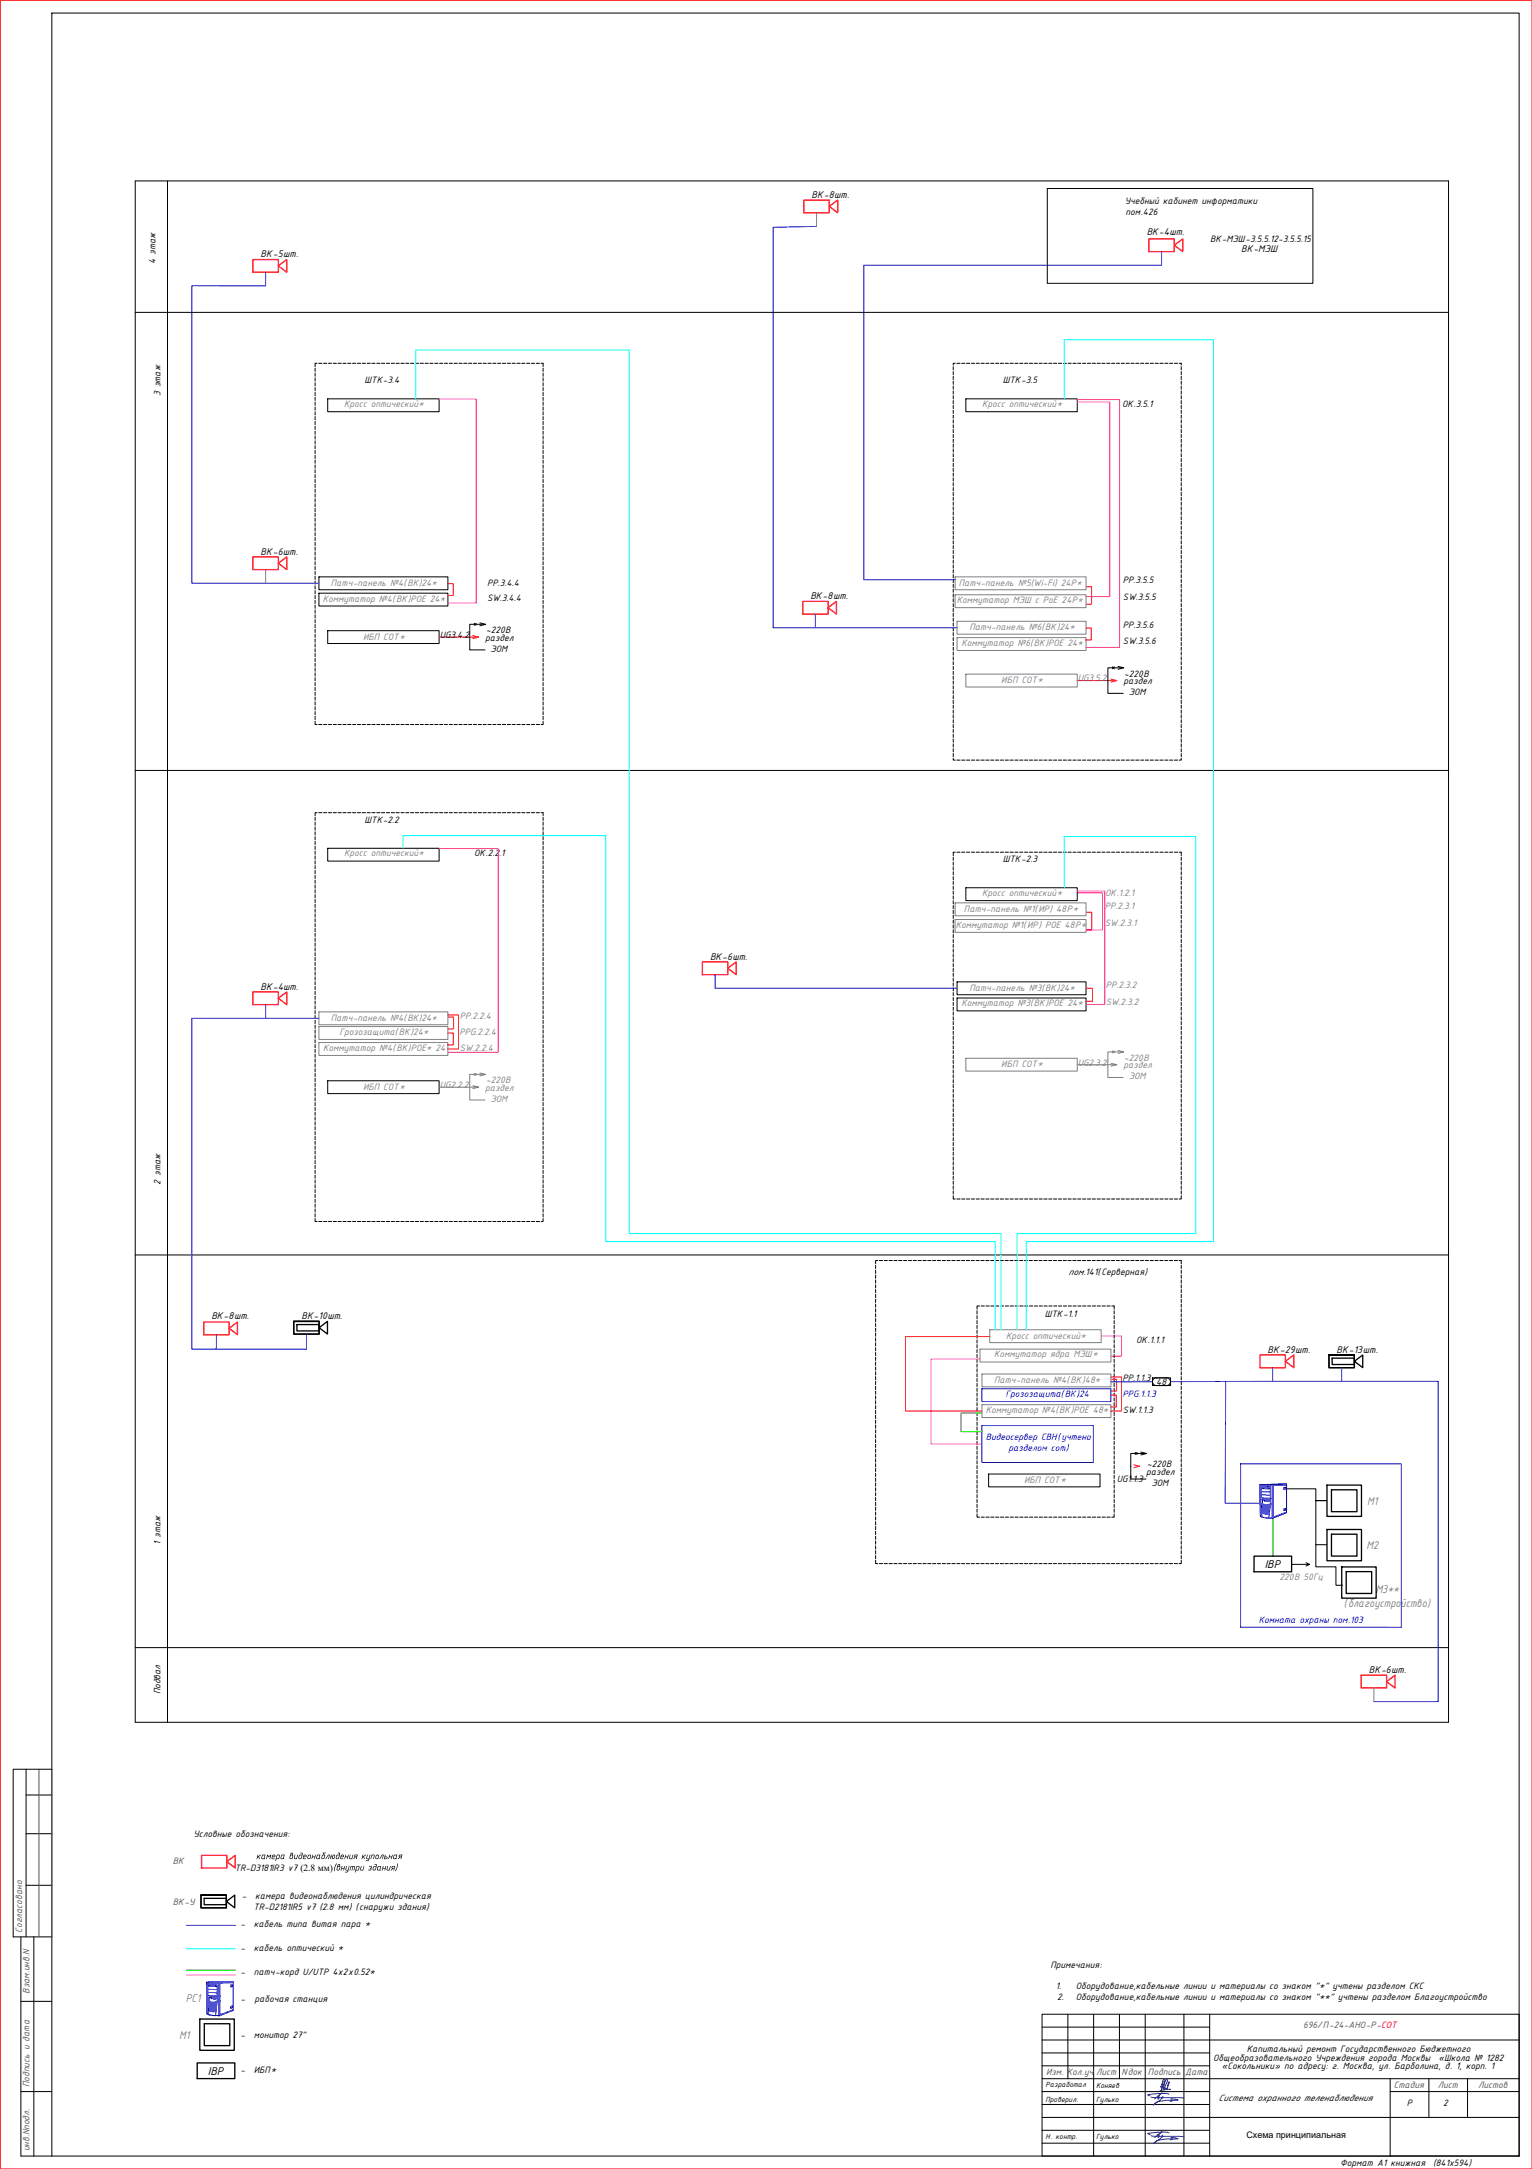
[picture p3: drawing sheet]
<svg xmlns="http://www.w3.org/2000/svg" width="594mm" height="841mm" viewBox="0 0 594 841" stroke-linecap="round" stroke-linejoin="round" font-family="sans-serif">
<defs><g id="words">
<g font-size="4.7" fill="#808080">
<text x="530.2" y="583.4">M1</text>
<text x="529.9" y="600.6">M2</text>
<text x="533.5" y="617.7">M3**</text>
<text x="521.2" y="623.1">(благоустройство)</text>
<text x="72" y="776.3">PC1</text>
<text x="69.5" y="790.5">M1</text>
</g>
<g font-size="4.7">
<text x="490.4" y="607.9">IBP</text>
<text x="80.6" y="804.5">IBP</text>
</g>
<g font-size="4.1">
<text x="314.7" y="76.7">ВК-8шт.</text>
<text x="444.7" y="91.3">ВК-4шт.</text>
<text x="101.1" y="99.8">ВК-5шт.</text>
<text x="481.3" y="97.7">ВК-МЭШ</text>
<text x="101.1" y="215.1">ВК-6шт.</text>
<text x="314.2" y="232.4">ВК-8шт.</text>
<text x="275.3" y="372.2">ВК-6шт.</text>
<text x="101.1" y="383.8">ВК-4шт.</text>
<text x="82" y="511.5">ВК-8шт.</text>
<text x="116.9" y="511.5">ВК-10шт.</text>
<text x="491.6" y="524.6">ВК-29шт.</text>
<text x="518.3" y="524.6">ВК-13шт.</text>
<text x="530.8" y="648.7">ВК-6шт.</text>
</g>
<g font-size="3.9">
<text x="436.2" y="79.2">Учебный кабинет информатики</text>
<text x="436.5" y="83.3">пом.426</text>
<text x="469.3" y="94">ВК-МЭШ-3.5.5.12-3.5.5.15</text>
<text x="60.3" y="102.5" transform="rotate(-90 60.3 102.5)">4 этаж</text>
<text x="141.4" y="148.4">ШТК-3.4</text>
<text x="388.9" y="148.4">ШТК-3.5</text>
<text x="62.3" y="153.6" transform="rotate(-90 62.3 153.6)">3 этаж</text>
<text x="435.2" y="157.8">ОК.3.5.1</text>
<text x="188.9" y="227.1">PP.3.4.4</text>
<text x="435.4" y="226.2">PP.3.5.5</text>
<text x="188.9" y="233.1">SW.3.4.4</text>
<text x="435.5" y="232.6">SW.3.5.5</text>
<text x="188.5" y="245.6">~220В</text>
<text x="435.4" y="243.4">PP.3.5.6</text>
<text x="170.5" y="247.4">UG3.4.2</text>
<text x="188.2" y="248.4">раздел</text>
<text x="435.5" y="249.9">SW.3.5.6</text>
<text x="190.3" y="252.7">ЭОМ</text>
<text x="435.9" y="262.4">~220В</text>
<text x="435.6" y="265.3">раздел</text>
<text x="437.7" y="269.5">ЭОМ</text>
<text x="141.4" y="318.9">ШТК-2.2</text>
<text x="183.9" y="332.1">ОК.2.2.1</text>
<text x="388.9" y="334.2">ШТК-2.3</text>
<text x="62.3" y="459.3" transform="rotate(-90 62.3 459.3)">2 этаж</text>
<text x="414.4" y="494.5">пом.141(Серверная)</text>
<text x="405.1" y="510.8">ШТК-1.1</text>
<text x="440.6" y="520.6">ОК.1.1.1</text>
<text x="435.3" y="535.3">PP.1.1.3</text>
<text x="448.3" y="537">48</text>
<text x="435.4" y="547.7">SW.1.1.3</text>
<text x="444.8" y="568.9">~220В</text>
<text x="433.1" y="574.8">UG1.1.3</text>
<text x="444.5" y="571.8">раздел</text>
<text x="446.6" y="576">ЭОМ</text>
<text x="62.3" y="599.1" transform="rotate(-90 62.3 599.1)">1 этаж</text>
<text x="62.3" y="657" transform="rotate(-90 62.3 657)">Подвал</text>
<text x="75" y="712.3">Условные обозначения:</text>
<text x="91.1" y="725.3">TR-D3181IR3 v7 (2.8 мм)</text>
<text x="99.2" y="720.9">камера видеонаблюдения купольная</text>
<text x="129.1" y="725.3">(внутри здания)</text>
<text x="93.8" y="736.4">-</text>
<text x="98.9" y="736.4">камера видеонаблюдения цилиндрическая</text>
<text x="98.3" y="740.8">TR-D2181IR5 v7 (2.8 мм) (снаружи здания)</text>
<text x="93.3" y="747.1">-</text>
<text x="98.5" y="747.1">кабель типа витая пара *</text>
<text x="93.2" y="756.4">-</text>
<text x="98.4" y="756.4">кабель оптический *</text>
<text x="93.3" y="765.7">-</text>
<text x="98.5" y="765.7">патч-корд U/UTP 4х2х0.52*</text>
<text x="407.4" y="763">Примечания:</text>
<text x="409.4" y="771.3">1.</text>
<text x="417.2" y="771.3">Оборудование,кабельные линии и материалы со знаком &quot;*&quot; учтены разделом СКС</text>
<text x="93.3" y="776.2">-</text>
<text x="98.7" y="776.2">рабочая станция</text>
<text x="409.9" y="775.5">2.</text>
<text x="417.2" y="775.5">Оборудование,кабельные линии и материалы со знаком &quot;**&quot; учтены разделом Благоустройство</text>
<text x="93.3" y="790.2">-</text>
<text x="98.5" y="790.2">монитор 27&quot;</text>
<text x="483.5" y="795.7">Капитальный ремонт Государственного Бюджетного</text>
<text x="93.3" y="803.7">-</text>
<text x="98.5" y="803.7">ИБП*</text>
<text x="470.4" y="799">Общеобразовательного Учреждения города Москвы</text>
<text x="473.8" y="802.4">«Сокольники» по адресу: г. Москва, ул. Барболина, д. 1, корп. 1</text>
<text x="557.8" y="799">«Школа № 1282</text>
<text x="472.5" y="814.6">Система охранного теленаблюдения</text>
<text x="545.5" y="816.5">Р</text>
<text x="559.7" y="816.5">2</text>
<text x="519.7" y="839.8">Формат А1 книжная</text>
<text x="555.7" y="839.8">(841х594)</text>
</g>
<g font-size="3.9" fill="#808080">
<text x="133.4" y="157.8">Кросс оптический*</text>
<text x="380.9" y="157.8">Кросс оптический*</text>
<text x="128.3" y="227.2">Патч-панель №4(ВК)24*</text>
<text x="371.8" y="227.3">Патч-панель №5(Wi-Fi) 24Р*</text>
<text x="125.2" y="233.2">Коммутатор №4(ВК)POE 24*</text>
<text x="371.1" y="233.9">Коммутатор МЭШ с PoE 24Р*</text>
<text x="376" y="244.4">Патч-панель №6(ВК)24*</text>
<text x="140.8" y="248">ИБП СОТ*</text>
<text x="372.8" y="250.5">Коммутатор №6(ВК)POE 24*</text>
<text x="388.3" y="264.9">ИБП СОТ*</text>
<text x="418" y="264.2">UG3.5.2</text>
<text x="133.4" y="332">Кросс оптический*</text>
<text x="380.9" y="347.4">Кросс оптический*</text>
<text x="428.6" y="347.4">ОК.1.2.1</text>
<text x="373.8" y="353.6">Патч-панель №1(ИР) 48Р*</text>
<text x="428.5" y="352.3">PP.2.3.1</text>
<text x="370.7" y="359.8">Коммутатор №1(ИР) POE 48Р*</text>
<text x="428.5" y="359.1">SW.2.3.1</text>
<text x="428.8" y="383">PP.2.3.2</text>
<text x="376" y="384.2">Патч-панель №3(ВК)24*</text>
<text x="428.8" y="389.7">SW.2.3.2</text>
<text x="128.3" y="395.8">Патч-панель №4(ВК)24*</text>
<text x="178.3" y="395">PP.2.2.4</text>
<text x="372.8" y="390.2">Коммутатор №3(ВК)POE 24*</text>
<text x="131.7" y="401.3">Грозозащита(ВК)24*</text>
<text x="178.2" y="401.3">PPG.2.2.4</text>
<text x="125.3" y="407.5">Коммутатор №4(ВК)POE* 24</text>
<text x="178.3" y="407.3">SW.2.2.4</text>
<text x="388.3" y="413.8">ИБП СОТ*</text>
<text x="418" y="413.2">UG2.3.2</text>
<text x="435.9" y="411.4">~220В</text>
<text x="435.6" y="414.2">раздел</text>
<text x="437.7" y="418.5">ЭОМ</text>
<text x="140.8" y="422.5">ИБП СОТ*</text>
<text x="170.5" y="421.9">UG2.2.2</text>
<text x="188.2" y="422.9">раздел</text>
<text x="188.5" y="420.1">~220В</text>
<text x="190.3" y="427.2">ЭОМ</text>
<text x="390.2" y="519.3">Кросс оптический*</text>
<text x="385.5" y="526.3">Коммутатор ядра МЭШ*</text>
<text x="385.5" y="536.3">Патч-панель №4(ВК)48*</text>
<text x="382.3" y="547.9">Коммутатор №4(ВК)POE 48*</text>
<text x="397.1" y="575">ИБП СОТ*</text>
<text x="496.2" y="612.5">220В 50Гц</text>
</g>
<g font-size="3.9" fill="#00f">
<text x="389.9" y="541.7">Грозозащита(ВК)24</text>
<text x="435.2" y="541.7">PPG.1.1.3</text>
<text x="382.3" y="558.4">Видеосервер СВН(учтено</text>
<text x="391" y="562.8">разделом сот)</text>
<text x="488.2" y="629.2">Комната охраны пом.103</text>
</g>
<g font-size="3.9" fill="#545454">
<text x="67" y="722.7">ВК</text>
<text x="67" y="738.6">ВК-У</text>
<text x="8.6" y="749.4" transform="rotate(-90 8.6 749.4)">Согласовано</text>
<text x="11.5" y="773.1" transform="rotate(-90 11.5 773.1)">Взам.инв.N</text>
<text x="505.4" y="786.4">696/П-24-АНО-Р-СОТ</text>
<text x="11.4" y="809.2" transform="rotate(-90 11.4 809.2)">Подпись и дата</text>
<text x="405.7" y="804.8">Изм. Кол.уч</text>
<text x="425" y="804.8">Лист</text>
<text x="434.9" y="804.8">Nдок</text>
<text x="445.2" y="804.8">Подпись</text>
<text x="459.6" y="804.6">Дата</text>
<text x="540.5" y="809.8">Стадия</text>
<text x="557.5" y="809.8">Лист</text>
<text x="573.2" y="809.8">Листов</text>
<text x="11.4" y="834.2" transform="rotate(-90 11.4 834.2)">инв.Nподл.</text>
</g>
<text font-size="3.5" x="483.3" y="829.1">Схема принципиальная</text>
<g font-size="3.1">
<text x="405.5" y="809.4">Разработал</text>
<text x="425.1" y="809.7">Коняев</text>
<text x="405.5" y="815.1">Проверил.</text>
<text x="425.1" y="815.2">Гулько</text>
<text x="405.5" y="829.3">Н. контр.</text>
<text x="425.1" y="829.5">Гулько</text>
</g>
</g></defs>
<path d="M170.3 154.8h14.4v79h-11M417.7 155.8h12.6v75.5h-9.2M417.7 154.9h16.5v96.1h-13.1M170.3 329h22.9v79h-19.5M417.7 346.2h9.8v14.5h-6.4M417.7 345.4h10.7v44.1h-7.3M427.1 518.1h7.8v7.8h-3.9M380 526.9h-18.9v33h19.7M72.3 765.9h19" fill="none" stroke="#f0f" stroke-width=".39"/>
<g fill="none" stroke="#000" stroke-width=".39">
<path d="M122.2 142.8v1.2M122.2 144.7v1.2M122.2 146.5v1.3M122.2 148.4v1.3M122.2 150.3v1.2M122.2 152.2v1.2M122.2 154v1.3M122.2 155.9v1.2M122.2 157.8v1.2M122.2 159.6v1.3M123 140.9h-.8v1.3M123.6 140.9h1.2"/>
<path d="M125.4 140.9h1.3M127.1 154.7h43.2v4.9h-43.2zM127.3 140.9h1.3M129.2 140.9h1.3M131.1 140.9h1.2M133 140.9h1.2M134.8 140.9h1.3M136.7 140.9h1.3M138.6 140.9h1.2M140.5 140.9h1.2M142.3 140.9h1.3M144.2 140.9h1.3"/>
<path d="M146.1 140.9h1.2M147.9 140.9h1.3M149.8 140.9h1.3M151.7 140.9h1.3M153.6 140.9h1.2M155.5 140.9h1.2M157.3 140.9h1.3M159.2 140.9h1.3M161.1 140.9h1.2M163 140.9h1.2M164.8 140.9h1.3M166.7 140.9h1.3"/>
<path d="M168.6 140.9h1.2M170.4 140.9h1.3M172.3 140.9h1.3M174.2 140.9h1.3M176.1 140.9h1.2M178 140.9h1.2M179.8 140.9h1.3M181.7 140.9h1.3M183.6 140.9h1.2M185.5 140.9h1.2M187.3 140.9h1.3M189.2 140.9h1.3"/>
<path d="M191.1 140.9h1.2M192.9 140.9h1.3M194.8 140.9h1.3M196.7 140.9h1.3M198.6 140.9h1.2M200.5 140.9h1.2M202.3 140.9h1.3M204.2 140.9h1.3M206.1 140.9h1.2M208 140.9h1.2M209.8 140.9h.8v1.3M210.6 142.8v1.2"/>
<path d="M210.6 144.7v1.2M210.6 146.5v1.3M210.6 148.4v1.3M210.6 150.3v1.2M210.6 152.2v1.2M210.6 154v1.3M210.6 155.9v1.2M210.6 157.8v1.2M210.6 159.6v1.3M369.6 142.2v1.2M369.6 144v1.3M369.6 145.9v1.3"/>
<path d="M369.6 147.8v1.2M369.6 149.7v1.2M369.6 151.6v1.2M369.6 153.4v1.3M369.6 155.3v1.3M369.6 157.2v1.2M369.6 159.1v1.2M370.4 140.9h-.8v.6M371 140.9h1.3M372.9 140.9h1.3M374.5 154.7h43.2v4.9h-43.2zM374.8 140.9h1.2"/>
<path d="M376.7 140.9h1.2M378.5 140.9h1.3M380.4 140.9h1.3M382.3 140.9h1.2M384.2 140.9h1.2M386.1 140.9h1.2M387.9 140.9h1.3M389.8 140.9h1.2M391.7 140.9h1.2M393.5 140.9h1.3M395.4 140.9h1.3M397.3 140.9h1.2"/>
<path d="M399.2 140.9h1.2M401 140.9h1.3M402.9 140.9h1.3M404.8 140.9h1.2M406.7 140.9h1.2M408.5 140.9h1.3M410.4 140.9h1.3M412.3 140.9h1.2M414.2 140.9h1.2M416 140.9h1.3M417.9 140.9h1.3M419.8 140.9h1.2"/>
<path d="M421.7 140.9h1.2M423.5 140.9h1.3M425.4 140.9h1.3M427.3 140.9h1.2M429.2 140.9h1.2M431 140.9h1.3M432.9 140.9h1.3M434.8 140.9h1.2M436.7 140.9h1.2M438.5 140.9h1.3M440.4 140.9h1.3M442.3 140.9h1.2"/>
<path d="M444.2 140.9h1.2M446 140.9h1.3M447.9 140.9h1.3M449.8 140.9h1.2M451.7 140.9h1.2M453.5 140.9h1.3M455.4 140.9h1.3M457.3 140.9h.8v.6M458.1 142.2v1.2M458.1 144v1.3M458.1 145.9v1.3M458.1 147.8v1.2"/>
<path d="M458.1 149.7v1.2M458.1 151.6v1.2M458.1 153.4v1.3M458.1 155.3v1.3M458.1 157.2v1.2M458.1 159.1v1.2M122.2 161.5v1.3M122.2 163.4v1.3M122.2 165.3v1.2M122.2 167.2v1.2M122.2 169v1.3M122.2 170.9v1.3"/>
<path d="M122.2 172.8v1.2M122.2 174.7v1.2M122.2 176.5v1.3M122.2 178.4v1.2M210.6 161.5v1.3M210.6 163.4v1.3M210.6 165.3v1.2M210.6 167.2v1.2M210.6 169v1.3M210.6 170.9v1.3M210.6 172.8v1.2M210.6 174.7v1.2"/>
<path d="M210.6 176.5v1.3M210.6 178.4v1.2M369.6 160.9v1.3M369.6 162.8v1.2M369.6 164.7v1.2M369.6 166.5v1.3M369.6 168.4v1.3M369.6 170.3v1.2M369.6 172.2v1.2M369.6 174v1.3M369.6 175.9v1.3M369.6 177.8v1.3"/>
<path d="M369.6 179.7v1.2M458.1 160.9v1.3M458.1 162.8v1.2M458.1 164.7v1.2M458.1 166.5v1.3M458.1 168.4v1.3M458.1 170.3v1.2M458.1 172.2v1.2M458.1 174v1.3M458.1 175.9v1.3M458.1 177.8v1.3M458.1 179.7v1.2"/>
<path d="M122.2 180.3v1.2M122.2 182.1v1.3M122.2 184v1.3M122.2 185.9v1.2M122.2 187.8v1.2M122.2 189.7v1.2M122.2 191.5v1.3M122.2 193.4v1.3M122.2 195.3v1.2M122.2 197.2v1.2M122.2 199v1.3M210.6 180.3v1.2"/>
<path d="M210.6 182.1v1.3M210.6 184v1.3M210.6 185.9v1.2M210.6 187.8v1.2M210.6 189.7v1.2M210.6 191.5v1.3M210.6 193.4v1.3M210.6 195.3v1.2M210.6 197.2v1.2M210.6 199v1.3M369.6 181.6v1.2M369.6 183.4v1.3"/>
<path d="M369.6 185.3v1.2M369.6 187.2v1.2M369.6 189v1.3M369.6 190.9v1.3M369.6 192.8v1.2M369.6 194.7v1.2M369.6 196.5v1.3M369.6 198.4v1.3M458.1 181.6v1.2M458.1 183.4v1.3M458.1 185.3v1.2M458.1 187.2v1.2"/>
<path d="M458.1 189v1.3M458.1 190.9v1.3M458.1 192.8v1.2M458.1 194.7v1.2M458.1 196.5v1.3M458.1 198.4v1.3M122.2 200.9v1.2M122.2 202.8v1.2M122.2 204.6v1.3M122.2 206.5v1.3M122.2 208.4v1.2M122.2 210.3v1.2"/>
<path d="M122.2 212.1v1.3M122.2 214v1.3M122.2 215.9v1.3M122.2 217.8v1.2M122.2 219.7v1.2M210.6 200.9v1.2M210.6 202.8v1.2M210.6 204.6v1.3M210.6 206.5v1.3M210.6 208.4v1.2M210.6 210.3v1.2M210.6 212.1v1.3"/>
<path d="M210.6 214v1.3M210.6 215.9v1.3M210.6 217.8v1.2M210.6 219.7v1.2M369.6 200.3v1.3M369.6 202.2v1.2M369.6 204.1v1.2M369.6 205.9v1.3M369.6 207.8v1.2M369.6 209.7v1.2M369.6 211.5v1.3M369.6 213.4v1.3"/>
<path d="M369.6 215.3v1.2M369.6 217.2v1.2M369.6 219v1.3M458.1 200.3v1.3M458.1 202.2v1.2M458.1 204.1v1.2M458.1 205.9v1.3M458.1 207.8v1.2M458.1 209.7v1.2M458.1 211.5v1.3M458.1 213.4v1.3M458.1 215.3v1.2"/>
<path d="M458.1 217.2v1.2M458.1 219v1.3M122.2 221.5v1.3M122.2 223.4v1.2M122.2 225.3v1.2M122.2 227.1v1.3M122.2 229v1.3M122.2 230.9v1.2M122.2 232.8v1.2M122.2 234.6v1.3M122.2 236.5v1.3M122.2 238.4v1.3"/>
<path d="M123.7 230h50v5h-50zM123.7 223.7h50v5h-50zM210.6 221.5v1.3M210.6 223.4v1.2M210.6 225.3v1.2M210.6 227.1v1.3M210.6 229v1.3M210.6 230.9v1.2M210.6 232.8v1.2M210.6 234.6v1.3M210.6 236.5v1.3M210.6 238.4v1.3"/>
<path d="M369.6 220.9v1.3M369.6 222.8v1.3M369.6 224.7v1.2M369.6 226.6v1.2M369.6 228.4v1.3M369.6 230.3v1.2M369.6 232.2v1.2M369.6 234v1.3M369.6 235.9v1.3M369.6 237.8v1.2M369.6 239.7v1.2M458.1 220.9v1.3"/>
<path d="M458.1 222.8v1.3M458.1 224.7v1.2M458.1 226.6v1.2M458.1 228.4v1.3M458.1 230.3v1.2M458.1 232.2v1.2M458.1 234v1.3M458.1 235.9v1.3M458.1 237.8v1.2M458.1 239.7v1.2M122.2 240.3v1.2M122.2 242.2v1.2"/>
<path d="M122.2 244v1.3M122.2 245.9v1.2M122.2 247.8v1.2M122.2 249.6v1.3M122.2 251.5v1.3M122.2 253.4v1.2M122.2 255.3v1.2M122.2 257.1v1.3M122.2 259v1.3M127.1 244.5h43.2v5h-43.2zM210.6 240.3v1.2M210.6 242.2v1.2"/>
<path d="M210.6 244v1.3M210.6 245.9v1.2M210.6 247.8v1.2M210.6 249.6v1.3M210.6 251.5v1.3M210.6 253.4v1.2M210.6 255.3v1.2M210.6 257.1v1.3M210.6 259v1.3M369.6 241.5v1.3M369.6 243.4v1.3M369.6 245.3v1.2"/>
<path d="M369.6 247.2v1.2M369.6 249.1v1.2M369.6 250.9v1.3M369.6 252.8v1.2M369.6 254.7v1.2M369.6 256.5v1.3M369.6 258.4v1.3M458.1 241.5v1.3M458.1 243.4v1.3M458.1 245.3v1.2M458.1 247.2v1.2M458.1 249.1v1.2"/>
<path d="M458.1 250.9v1.3M458.1 252.8v1.2M458.1 254.7v1.2M458.1 256.5v1.3M458.1 258.4v1.3M122.2 279.6v1.3h.8M122.2 260.9v1.3M122.2 262.8v1.2M122.2 264.7v1.2M122.2 266.5v1.3M122.2 268.4v1.2M122.2 270.3v1.2"/>
<path d="M122.2 272.1v1.3M122.2 274v1.3M122.2 275.9v1.2M122.2 277.8v1.2M210.6 279.6v1.3h-.8M210.6 260.9v1.3M210.6 262.8v1.2M210.6 264.7v1.2M210.6 266.5v1.3M210.6 268.4v1.2M210.6 270.3v1.2M210.6 272.1v1.3"/>
<path d="M210.6 274v1.3M210.6 275.9v1.2M210.6 277.8v1.2M369.6 260.3v1.2M369.6 262.2v1.2M369.6 264v1.3M369.6 265.9v1.3M369.6 267.8v1.2M369.6 269.7v1.2M369.6 271.5v1.3M369.6 273.4v1.3M369.6 275.3v1.2"/>
<path d="M369.6 277.2v1.2M369.6 279v1.3M458.1 260.3v1.2M458.1 262.2v1.2M458.1 264v1.3M458.1 265.9v1.3M458.1 267.8v1.2M458.1 269.7v1.2M458.1 271.5v1.3M458.1 273.4v1.3M458.1 275.3v1.2M458.1 277.2v1.2"/>
<path d="M458.1 279v1.3M123.6 280.9h1.2M125.4 280.9h1.3M127.3 280.9h1.3M129.2 280.9h1.3M131.1 280.9h1.2M133 280.9h1.2M134.8 280.9h1.3M136.7 280.9h1.3M138.6 280.9h1.2M140.5 280.9h1.2M142.3 280.9h1.3"/>
<path d="M144.2 280.9h1.3M146.1 280.9h1.2M147.9 280.9h1.3M149.8 280.9h1.3M151.7 280.9h1.3M153.6 280.9h1.2M155.5 280.9h1.2M157.3 280.9h1.3M159.2 280.9h1.3M161.1 280.9h1.2M163 280.9h1.2M164.8 280.9h1.3"/>
<path d="M166.7 280.9h1.3M168.6 280.9h1.2M170.4 280.9h1.3M172.3 280.9h1.3M174.2 280.9h1.3M176.1 280.9h1.2M178 280.9h1.2M179.8 280.9h1.3M181.7 280.9h1.3M183.6 280.9h1.2M185.5 280.9h1.2M187.3 280.9h1.3"/>
<path d="M189.2 280.9h1.3M191.1 280.9h1.2M192.9 280.9h1.3M194.8 280.9h1.3M196.7 280.9h1.3M198.6 280.9h1.2M200.5 280.9h1.2M202.3 280.9h1.3M204.2 280.9h1.3M206.1 280.9h1.2M208 280.9h1.2M369.6 294v.7h.8"/>
<path d="M369.6 280.9v1.3M369.6 282.8v1.2M369.6 284.7v1.2M369.6 286.5v1.3M369.6 288.4v1.3M369.6 290.3v1.2M369.6 292.2v1.2M371 294.7h1.3M372.9 294.7h1.3M374.8 294.7h1.2M376.7 294.7h1.2M378.5 294.7h1.3"/>
<path d="M380.4 294.7h1.3M382.3 294.7h1.2M384.2 294.7h1.2M386.1 294.7h1.2M387.9 294.7h1.3M389.8 294.7h1.2M391.7 294.7h1.2M393.5 294.7h1.3M395.4 294.7h1.3M397.3 294.7h1.2M399.2 294.7h1.2M401 294.7h1.3"/>
<path d="M402.9 294.7h1.3M404.8 294.7h1.2M406.7 294.7h1.2M408.5 294.7h1.3M410.4 294.7h1.3M412.3 294.7h1.2M414.2 294.7h1.2M416 294.7h1.3M417.9 294.7h1.3M419.8 294.7h1.2M421.7 294.7h1.2M423.5 294.7h1.3"/>
<path d="M425.4 294.7h1.3M427.3 294.7h1.2M429.2 294.7h1.2M431 294.7h1.3M432.9 294.7h1.3M434.8 294.7h1.2M436.7 294.7h1.2M438.5 294.7h1.3M440.4 294.7h1.3M442.3 294.7h1.2M444.2 294.7h1.2M446 294.7h1.3"/>
<path d="M447.9 294.7h1.3M449.8 294.7h1.2M451.7 294.7h1.2M453.5 294.7h1.3M455.4 294.7h1.3M458.1 294v.7h-.8M458.1 280.9v1.3M458.1 282.8v1.2M458.1 284.7v1.2M458.1 286.5v1.3M458.1 288.4v1.3M458.1 290.3v1.2"/>
<path d="M458.1 292.2v1.2M122.2 316.9v1.2M122.2 318.8v1.2M123 315.1h-.8v1.2M123.6 315.1h1.2M125.4 315.1h1.3M127.3 315.1h1.3M129.2 315.1h1.3M131.1 315.1h1.2M133 315.1h1.2M134.8 315.1h1.3M136.7 315.1h1.3"/>
<path d="M138.6 315.1h1.2M140.5 315.1h1.2M142.3 315.1h1.3M144.2 315.1h1.3M146.1 315.1h1.2M147.9 315.1h1.3M149.8 315.1h1.3M151.7 315.1h1.3M153.6 315.1h1.2M155.5 315.1h1.2M157.3 315.1h1.3M159.2 315.1h1.3"/>
<path d="M161.1 315.1h1.2M163 315.1h1.2M164.8 315.1h1.3M166.7 315.1h1.3M168.6 315.1h1.2M170.4 315.1h1.3M172.3 315.1h1.3M174.2 315.1h1.3M176.1 315.1h1.2M178 315.1h1.2M179.8 315.1h1.3M181.7 315.1h1.3"/>
<path d="M183.6 315.1h1.2M185.5 315.1h1.2M187.3 315.1h1.3M189.2 315.1h1.3M191.1 315.1h1.2M192.9 315.1h1.3M194.8 315.1h1.3M196.7 315.1h1.3M198.6 315.1h1.2M200.5 315.1h1.2M202.3 315.1h1.3M204.2 315.1h1.3"/>
<path d="M206.1 315.1h1.2M208 315.1h1.2M209.8 315.1h.8v1.2M210.6 316.9v1.2M210.6 318.8v1.2M122.2 320.6v1.3M122.2 322.5v1.3M122.2 324.4v1.2M122.2 326.2v1.3M122.2 328.1v1.3M122.2 330v1.3M122.2 331.9v1.2"/>
<path d="M122.2 333.8v1.2M122.2 335.6v1.3M122.2 337.5v1.3M122.2 339.4v1.2M127.1 328.9h43.2v5h-43.2zM210.6 320.6v1.3M210.6 322.5v1.3M210.6 324.4v1.2M210.6 326.2v1.3M210.6 328.1v1.3M210.6 330v1.3M210.6 331.9v1.2"/>
<path d="M210.6 333.8v1.2M210.6 335.6v1.3M210.6 337.5v1.3M210.6 339.4v1.2M369.6 332.4v1.2M369.6 334.2v1.3M369.6 336.1v1.3M369.6 338v1.2M369.6 339.9v1.2M370.4 330.4h-.8v1.4M371 330.4h1.3M372.9 330.4h1.3"/>
<path d="M374.8 330.4h1.2M376.7 330.4h1.2M378.5 330.4h1.3M380.4 330.4h1.3M382.3 330.4h1.2M384.2 330.4h1.2M386.1 330.4h1.2M387.9 330.4h1.3M389.8 330.4h1.2M391.7 330.4h1.2M393.5 330.4h1.3M395.4 330.4h1.3"/>
<path d="M397.3 330.4h1.2M399.2 330.4h1.2M401 330.4h1.3M402.9 330.4h1.3M404.8 330.4h1.2M406.7 330.4h1.2M408.5 330.4h1.3M410.4 330.4h1.3M412.3 330.4h1.2M414.2 330.4h1.2M416 330.4h1.3M417.9 330.4h1.3"/>
<path d="M419.8 330.4h1.2M421.7 330.4h1.2M423.5 330.4h1.3M425.4 330.4h1.3M427.3 330.4h1.2M429.2 330.4h1.2M431 330.4h1.3M432.9 330.4h1.3M434.8 330.4h1.2M436.7 330.4h1.2M438.5 330.4h1.3M440.4 330.4h1.3"/>
<path d="M442.3 330.4h1.2M444.2 330.4h1.2M446 330.4h1.3M447.9 330.4h1.3M449.8 330.4h1.2M451.7 330.4h1.2M453.5 330.4h1.3M455.4 330.4h1.3M457.3 330.4h.8v1.4M458.1 332.4v1.2M458.1 334.2v1.3M458.1 336.1v1.3"/>
<path d="M458.1 338v1.2M458.1 339.9v1.2M122.2 341.3v1.2M122.2 343.1v1.3M122.2 345v1.3M122.2 346.9v1.2M122.2 348.7v1.3M122.2 350.6v1.3M122.2 352.5v1.2M122.2 354.4v1.2M122.2 356.3v1.2M122.2 358.1v1.3"/>
<path d="M210.6 341.3v1.2M210.6 343.1v1.3M210.6 345v1.3M210.6 346.9v1.2M210.6 348.7v1.3M210.6 350.6v1.3M210.6 352.5v1.2M210.6 354.4v1.2M210.6 356.3v1.2M210.6 358.1v1.3M369.6 341.7v1.3M369.6 343.6v1.3"/>
<path d="M369.6 345.5v1.2M369.6 347.4v1.2M369.6 349.2v1.3M369.6 351.1v1.3M369.6 353v1.3M369.6 354.9v1.2M369.6 356.8v1.2M369.6 358.6v1.3M374.5 344.2h43.2v5h-43.2zM458.1 341.7v1.3M458.1 343.6v1.3M458.1 345.5v1.2"/>
<path d="M458.1 347.4v1.2M458.1 349.2v1.3M458.1 351.1v1.3M458.1 353v1.3M458.1 354.9v1.2M458.1 356.8v1.2M458.1 358.6v1.3M122.2 360v1.3M122.2 361.9v1.2M122.2 363.8v1.2M122.2 365.6v1.3M122.2 367.5v1.3"/>
<path d="M122.2 369.4v1.2M122.2 371.2v1.3M122.2 373.1v1.3M122.2 375v1.2M122.2 376.9v1.2M122.2 378.8v1.2M210.6 360v1.3M210.6 361.9v1.2M210.6 363.8v1.2M210.6 365.6v1.3M210.6 367.5v1.3M210.6 369.4v1.2"/>
<path d="M210.6 371.2v1.3M210.6 373.1v1.3M210.6 375v1.2M210.6 376.9v1.2M210.6 378.8v1.2M369.6 360.5v1.2M369.6 362.4v1.2M369.6 364.2v1.3M369.6 366.1v1.3M369.6 368v1.2M369.6 369.9v1.2M369.6 371.7v1.3"/>
<path d="M369.6 373.6v1.3M369.6 375.5v1.3M369.6 377.4v1.2M369.6 379.3v1.2M458.1 360.5v1.2M458.1 362.4v1.2M458.1 364.2v1.3M458.1 366.1v1.3M458.1 368v1.2M458.1 369.9v1.2M458.1 371.7v1.3M458.1 373.6v1.3"/>
<path d="M458.1 375.5v1.3M458.1 377.4v1.2M458.1 379.3v1.2M122.2 380.6v1.3M122.2 382.5v1.3M122.2 384.4v1.2M122.2 386.3v1.2M122.2 388.1v1.3M122.2 390v1.3M122.2 391.9v1.2M122.2 393.7v1.3M122.2 395.6v1.3"/>
<path d="M122.2 397.5v1.2M122.2 399.4v1.2M210.6 380.6v1.3M210.6 382.5v1.3M210.6 384.4v1.2M210.6 386.3v1.2M210.6 388.1v1.3M210.6 390v1.3M210.6 391.9v1.2M210.6 393.7v1.3M210.6 395.6v1.3M210.6 397.5v1.2"/>
<path d="M210.6 399.4v1.2M369.6 381.1v1.3M369.6 383v1.2M369.6 384.9v1.2M369.6 386.7v1.3M369.6 388.6v1.3M369.6 390.5v1.2M369.6 392.4v1.2M369.6 394.2v1.3M369.6 396.1v1.3M369.6 398v1.2M369.6 399.9v1.2"/>
<path d="M371.1 380.7h50v5h-50zM371.1 387h50v5h-50zM458.1 381.1v1.3M458.1 383v1.2M458.1 384.9v1.2M458.1 386.7v1.3M458.1 388.6v1.3M458.1 390.5v1.2M458.1 392.4v1.2M458.1 394.2v1.3M458.1 396.1v1.3M458.1 398v1.2"/>
<path d="M458.1 399.9v1.2M122.2 401.2v1.3M122.2 403.1v1.3M122.2 405v1.3M122.2 406.9v1.2M122.2 408.8v1.2M122.2 410.6v1.3M122.2 412.5v1.3M122.2 414.4v1.2M122.2 416.2v1.3M122.2 418.1v1.3M122.2 420v1.2"/>
<path d="M127.1 419.1h43.2v4.9h-43.2zM210.6 401.2v1.3M210.6 403.1v1.3M210.6 405v1.3M210.6 406.9v1.2M210.6 408.8v1.2M210.6 410.6v1.3M210.6 412.5v1.3M210.6 414.4v1.2M210.6 416.2v1.3M210.6 418.1v1.3M210.6 420v1.2"/>
<path d="M369.6 401.8v1.2M369.6 403.6v1.3M369.6 405.5v1.2M369.6 407.4v1.2M369.6 409.2v1.3M369.6 411.1v1.3M369.6 413v1.2M369.6 414.9v1.2M369.6 416.7v1.3M369.6 418.6v1.3M458.1 401.8v1.2M458.1 403.6v1.3"/>
<path d="M458.1 405.5v1.2M458.1 407.4v1.2M458.1 409.2v1.3M458.1 411.1v1.3M458.1 413v1.2M458.1 414.9v1.2M458.1 416.7v1.3M458.1 418.6v1.3M122.2 421.9v1.2M122.2 423.7v1.3M122.2 425.6v1.3M122.2 427.5v1.3"/>
<path d="M122.2 429.4v1.2M122.2 431.3v1.2M122.2 433.1v1.3M122.2 435v1.3M122.2 436.9v1.2M122.2 438.7v1.3M210.6 421.9v1.2M210.6 423.7v1.3M210.6 425.6v1.3M210.6 427.5v1.3M210.6 429.4v1.2M210.6 431.3v1.2"/>
<path d="M210.6 433.1v1.3M210.6 435v1.3M210.6 436.9v1.2M210.6 438.7v1.3M369.6 420.5v1.2M369.6 422.4v1.2M369.6 424.2v1.3M369.6 426.1v1.3M369.6 428v1.2M369.6 429.9v1.2M369.6 431.7v1.3M369.6 433.6v1.3"/>
<path d="M369.6 435.5v1.2M369.6 437.4v1.2M369.6 439.2v1.3M458.1 420.5v1.2M458.1 422.4v1.2M458.1 424.2v1.3M458.1 426.1v1.3M458.1 428v1.2M458.1 429.9v1.2M458.1 431.7v1.3M458.1 433.6v1.3M458.1 435.5v1.2"/>
<path d="M458.1 437.4v1.2M458.1 439.2v1.3M122.2 440.6v1.3M122.2 442.5v1.2M122.2 444.4v1.2M122.2 446.2v1.3M122.2 448.1v1.3M122.2 450v1.3M122.2 451.9v1.2M122.2 453.8v1.2M122.2 455.6v1.3M122.2 457.5v1.3"/>
<path d="M122.2 459.4v1.2M210.6 440.6v1.3M210.6 442.5v1.2M210.6 444.4v1.2M210.6 446.2v1.3M210.6 448.1v1.3M210.6 450v1.3M210.6 451.9v1.2M210.6 453.8v1.2M210.6 455.6v1.3M210.6 457.5v1.3M210.6 459.4v1.2"/>
<path d="M369.6 441.1v1.3M369.6 443v1.2M369.6 444.9v1.2M369.6 446.7v1.3M369.6 448.6v1.3M369.6 450.5v1.2M369.6 452.4v1.2M369.6 454.2v1.3M369.6 456.1v1.3M369.6 458v1.2M369.6 459.9v1.2M458.1 441.1v1.3"/>
<path d="M458.1 443v1.2M458.1 444.9v1.2M458.1 446.7v1.3M458.1 448.6v1.3M458.1 450.5v1.2M458.1 452.4v1.2M458.1 454.2v1.3M458.1 456.1v1.3M458.1 458v1.2M458.1 459.9v1.2M122.2 472.5v1.1h.8M122.2 461.2v1.3"/>
<path d="M122.2 463.1v1.3M122.2 465v1.2M122.2 466.9v1.2M122.2 468.7v1.3M122.2 470.6v1.3M123.6 473.6h1.2M125.4 473.6h1.3M127.3 473.6h1.3M129.2 473.6h1.3M131.1 473.6h1.2M133 473.6h1.2M134.8 473.6h1.3"/>
<path d="M136.7 473.6h1.3M138.6 473.6h1.2M140.5 473.6h1.2M142.3 473.6h1.3M144.2 473.6h1.3M146.1 473.6h1.2M147.9 473.6h1.3M149.8 473.6h1.3M151.7 473.6h1.3M153.6 473.6h1.2M155.5 473.6h1.2M157.3 473.6h1.3"/>
<path d="M159.2 473.6h1.3M161.1 473.6h1.2M163 473.6h1.2M164.8 473.6h1.3M166.7 473.6h1.3M168.6 473.6h1.2M170.4 473.6h1.3M172.3 473.6h1.3M174.2 473.6h1.3M176.1 473.6h1.2M178 473.6h1.2M179.8 473.6h1.3"/>
<path d="M181.7 473.6h1.3M183.6 473.6h1.2M185.5 473.6h1.2M187.3 473.6h1.3M189.2 473.6h1.3M191.1 473.6h1.2M192.9 473.6h1.3M194.8 473.6h1.3M196.7 473.6h1.3M198.6 473.6h1.2M200.5 473.6h1.2M202.3 473.6h1.3"/>
<path d="M204.2 473.6h1.3M206.1 473.6h1.2M208 473.6h1.2M210.6 472.5v1.1h-.8M210.6 461.2v1.3M210.6 463.1v1.3M210.6 465v1.2M210.6 466.9v1.2M210.6 468.7v1.3M210.6 470.6v1.3M369.6 463.6v1.3h.8M369.6 461.7v1.3"/>
<path d="M371 464.9h1.3M372.9 464.9h1.3M374.8 464.9h1.2M376.7 464.9h1.2M378.5 464.9h1.3M380.4 464.9h1.3M382.3 464.9h1.2M384.2 464.9h1.2M386.1 464.9h1.2M387.9 464.9h1.3M389.8 464.9h1.2M391.7 464.9h1.2"/>
<path d="M393.5 464.9h1.3M395.4 464.9h1.3M397.3 464.9h1.2M399.2 464.9h1.2M401 464.9h1.3M402.9 464.9h1.3M404.8 464.9h1.2M406.7 464.9h1.2M408.5 464.9h1.3M410.4 464.9h1.3M412.3 464.9h1.2M414.2 464.9h1.2"/>
<path d="M416 464.9h1.3M417.9 464.9h1.3M419.8 464.9h1.2M421.7 464.9h1.2M423.5 464.9h1.3M425.4 464.9h1.3M427.3 464.9h1.2M429.2 464.9h1.2M431 464.9h1.3M432.9 464.9h1.3M434.8 464.9h1.2M436.7 464.9h1.2"/>
<path d="M438.5 464.9h1.3M440.4 464.9h1.3M442.3 464.9h1.2M444.2 464.9h1.2M446 464.9h1.3M447.9 464.9h1.3M449.8 464.9h1.2M451.7 464.9h1.2M453.5 464.9h1.3M455.4 464.9h1.3M458.1 463.6v1.3h-.8M458.1 461.7v1.3"/>
<path d="M339.5 490.7v1.2M339.5 492.5v1.3M339.5 494.4v1.2M339.5 496.3v1.2M339.5 498.1v1.3M340.4 488.8h-.9v1.2M341 488.8h1.2M342.9 488.8h1.2M344.8 488.8h1.2M346.6 488.8h1.3M348.5 488.8h1.3M350.4 488.8h1.2"/>
<path d="M352.2 488.8h1.3M354.1 488.8h1.3M356 488.8h1.2M357.9 488.8h1.2M359.7 488.8h1.3M361.6 488.8h1.3M363.5 488.8h1.2M365.4 488.8h1.2M367.3 488.8h1.2M369.1 488.8h1.3M371 488.8h1.3M372.9 488.8h1.2"/>
<path d="M374.7 488.8h1.3M376.6 488.8h1.3M378.5 488.8h1.2M380.4 488.8h1.2M382.2 488.8h1.3M384.1 488.8h1.3M386 488.8h1.2M387.9 488.8h1.2M389.7 488.8h1.3M391.6 488.8h1.3M393.5 488.8h1.3M395.4 488.8h1.2"/>
<path d="M397.2 488.8h1.3M399.1 488.8h1.3M401 488.8h1.2M402.9 488.8h1.2M404.7 488.8h1.3M406.6 488.8h1.3M408.5 488.8h1.2M410.4 488.8h1.2M412.2 488.8h1.3M414.1 488.8h1.3M416 488.8h1.3M417.9 488.8h1.2"/>
<path d="M419.7 488.8h1.3M421.6 488.8h1.3M423.5 488.8h1.2M425.4 488.8h1.2M427.2 488.8h1.3M429.1 488.8h1.3M431 488.8h1.2M432.9 488.8h1.2M434.7 488.8h1.3M436.6 488.8h1.3M438.5 488.8h1.3M440.4 488.8h1.2"/>
<path d="M442.2 488.8h1.3M444.1 488.8h1.3M446 488.8h1.2M447.9 488.8h1.2M449.7 488.8h1.3M451.6 488.8h1.3M453.5 488.8h1.2M455.4 488.8h1.2M457.2 488.8h.9v1.2M458.1 490.7v1.2M458.1 492.5v1.3M458.1 494.4v1.2"/>
<path d="M458.1 496.3v1.2M458.1 498.1v1.3M339.5 500v1.3M339.5 501.9v1.3M339.5 503.8v1.2M339.5 505.7v1.2M339.5 507.5v1.3M339.5 509.4v1.3M339.5 511.3v1.2M339.5 513.2v1.2M339.5 515v1.3M339.5 516.9v1.2"/>
<path d="M339.5 518.8v1.2M378.9 508.3v1.2M378.9 510.1v1.3M378.9 512v1.3M378.9 513.9v1.2M378.9 515.8v1.2M378.9 517.6v1.3M378.9 519.5v1.3M379.8 506.4h-.9v1.2M380.5 506.4h1.2M382.3 506.4h1.3M384.2 506.4h1.3"/>
<path d="M386.1 506.4h1.2M388 506.4h1.2M389.8 506.4h1.3M391.7 506.4h1.3M393.6 506.4h1.2M395.5 506.4h1.2M397.3 506.4h1.3M399.2 506.4h1.3M401.1 506.4h1.3M403 506.4h1.2M404.8 506.4h1.3M406.7 506.4h1.3"/>
<path d="M408.6 506.4h1.2M410.5 506.4h1.2M412.3 506.4h1.3M414.2 506.4h1.3M416.1 506.4h1.2M418 506.4h1.2M419.8 506.4h1.3M421.7 506.4h1.3M423.6 506.4h1.3M425.5 506.4h1.2M427.3 506.4h1.3M429.2 506.4h1.3"/>
<path d="M431.1 506.4h.9v1.2M432 508.3v1.2M432 510.1v1.3M432 512v1.3M432 513.9v1.2M432 515.8v1.2M432 517.6v1.3M432 519.5v1.3M458.1 500v1.3M458.1 501.9v1.3M458.1 503.8v1.2M458.1 505.7v1.2"/>
<path d="M458.1 507.5v1.3M458.1 509.4v1.3M458.1 511.3v1.2M458.1 513.2v1.2M458.1 515v1.3M458.1 516.9v1.2M458.1 518.8v1.2M339.5 520.6v1.3M339.5 522.5v1.3M339.5 524.4v1.3M339.5 526.3v1.2M339.5 528.2v1.2"/>
<path d="M339.5 530v1.3M339.5 531.9v1.3M339.5 533.8v1.2M339.5 535.7v1.2M339.5 537.5v1.3M339.5 539.4v1.2M378.9 521.4v1.2M378.9 523.3v1.2M378.9 525.2v1.2M378.9 527v1.3M378.9 528.9v1.2M378.9 530.8v1.2"/>
<path d="M378.9 532.6v1.3M378.9 534.5v1.3M378.9 536.4v1.2M378.9 538.3v1.2M432 521.4v1.2M432 523.3v1.2M432 525.2v1.2M432 527v1.3M432 528.9v1.2M432 530.8v1.2M432 532.6v1.3M432 534.5v1.3"/>
<path d="M432 536.4v1.2M432 538.3v1.2M458.1 520.6v1.3M458.1 522.5v1.3M458.1 524.4v1.3M458.1 526.3v1.2M458.1 528.2v1.2M458.1 530v1.3M458.1 531.9v1.3M458.1 533.8v1.2M458.1 535.7v1.2M458.1 537.5v1.3"/>
<path d="M458.1 539.4v1.2M339.5 541.3v1.2M339.5 543.1v1.3M339.5 545v1.3M339.5 546.9v1.3M339.5 548.8v1.2M339.5 550.7v1.2M339.5 552.5v1.3M339.5 554.4v1.3M339.5 556.3v1.2M339.5 558.2v1.2M378.9 540.1v1.3"/>
<path d="M378.9 542v1.3M378.9 543.9v1.2M378.9 545.8v1.2M378.9 547.6v1.3M378.9 549.5v1.3M378.9 551.4v1.2M378.9 553.3v1.2M378.9 555.1v1.3M378.9 557v1.3M378.9 558.9v1.2M432 540.1v1.3M432 542v1.3"/>
<path d="M432 543.9v1.2M432 545.8v1.2M432 547.6v1.3M432 549.5v1.3M432 551.4v1.2M432 553.3v1.2M432 555.1v1.3M432 557v1.3M432 558.9v1.2M458.1 541.3v1.2M458.1 543.1v1.3M458.1 545v1.3"/>
<path d="M458.1 546.9v1.3M458.1 548.8v1.2M458.1 550.7v1.2M458.1 552.5v1.3M458.1 554.4v1.3M458.1 556.3v1.2M458.1 558.2v1.2M339.5 560v1.3M339.5 561.9v1.2M339.5 563.8v1.2M339.5 565.6v1.3M339.5 567.5v1.3"/>
<path d="M339.5 569.4v1.2M339.5 571.3v1.2M339.5 573.2v1.2M339.5 575v1.3M339.5 576.9v1.3M339.5 578.8v1.2M378.9 560.8v1.2M378.9 562.6v1.3M378.9 564.5v1.3M378.9 566.4v1.2M378.9 568.3v1.2M378.9 570.1v1.3"/>
<path d="M378.9 572v1.3M378.9 573.9v1.2M378.9 575.8v1.2M378.9 577.6v1.3M378.9 579.5v1.3M383.4 571.5h43.2v5h-43.2zM432 560.8v1.2M432 562.6v1.3M432 564.5v1.3M432 566.4v1.2M432 568.3v1.2M432 570.1v1.3"/>
<path d="M432 572v1.3M432 573.9v1.2M432 575.8v1.2M432 577.6v1.3M432 579.5v1.3M458.1 560v1.3M458.1 561.9v1.2M458.1 563.8v1.2M458.1 565.6v1.3M458.1 567.5v1.3M458.1 569.4v1.2M458.1 571.3v1.2"/>
<path d="M458.1 573.2v1.2M458.1 575v1.3M458.1 576.9v1.3M458.1 578.8v1.2M498.7 577.3h11.6v4.6h4.2h-4.2v17.1h4.1M339.5 580.7v1.2M339.5 582.5v1.3M339.5 584.4v1.2M339.5 586.3v1.2M339.5 588.1v1.3M339.5 590v1.3M339.5 591.9v1.2"/>
<path d="M339.5 593.8v1.2M339.5 595.7v1.2M339.5 597.5v1.3M339.5 599.4v1.3M378.9 587v1.3h.9M378.9 581.4v1.2M378.9 583.3v1.2M378.9 585.1v1.3M380.5 588.3h1.2M382.3 588.3h1.3M384.2 588.3h1.3M386.1 588.3h1.2"/>
<path d="M388 588.3h1.2M389.8 588.3h1.3M391.7 588.3h1.3M393.6 588.3h1.2M395.5 588.3h1.2M397.3 588.3h1.3M399.2 588.3h1.3M401.1 588.3h1.3M403 588.3h1.2M404.8 588.3h1.3M406.7 588.3h1.3M408.6 588.3h1.2"/>
<path d="M410.5 588.3h1.2M412.3 588.3h1.3M414.2 588.3h1.3M416.1 588.3h1.2M418 588.3h1.2M419.8 588.3h1.3M421.7 588.3h1.3M423.6 588.3h1.3M425.5 588.3h1.2M427.3 588.3h1.3M429.2 588.3h1.3M432 587v1.3h-.9"/>
<path d="M432 581.4v1.2M432 583.3v1.2M432 585.1v1.3M458.1 580.7v1.2M458.1 582.5v1.3M458.1 584.4v1.2M458.1 586.3v1.2M458.1 588.1v1.3M458.1 590v1.3M458.1 591.9v1.2M458.1 593.8v1.2M458.1 595.7v1.2"/>
<path d="M458.1 597.5v1.3M458.1 599.4v1.3M510.3 599v8.5h7.7v7.2h2.7M339.5 605v1.3h.9M339.5 601.3v1.2M339.5 603.2v1.2M341 606.3h1.2M342.9 606.3h1.2M344.8 606.3h1.2M346.6 606.3h1.3M348.5 606.3h1.3M350.4 606.3h1.2"/>
<path d="M352.2 606.3h1.3M354.1 606.3h1.3M356 606.3h1.2M357.9 606.3h1.2M359.7 606.3h1.3M361.6 606.3h1.3M363.5 606.3h1.2M365.4 606.3h1.2M367.3 606.3h1.2M369.1 606.3h1.3M371 606.3h1.3M372.9 606.3h1.2"/>
<path d="M374.7 606.3h1.3M376.6 606.3h1.3M378.5 606.3h1.2M380.4 606.3h1.2M382.2 606.3h1.3M384.1 606.3h1.3M386 606.3h1.2M387.9 606.3h1.2M389.7 606.3h1.3M391.6 606.3h1.3M393.5 606.3h1.3M395.4 606.3h1.2"/>
<path d="M397.2 606.3h1.3M399.1 606.3h1.3M401 606.3h1.2M402.9 606.3h1.2M404.7 606.3h1.3M406.6 606.3h1.3M408.5 606.3h1.2M410.4 606.3h1.2M412.2 606.3h1.3M414.1 606.3h1.3M416 606.3h1.3M417.9 606.3h1.2"/>
<path d="M419.7 606.3h1.3M421.6 606.3h1.3M423.5 606.3h1.2M425.4 606.3h1.2M427.2 606.3h1.3M429.1 606.3h1.3M431 606.3h1.2M432.9 606.3h1.2M434.7 606.3h1.3M436.6 606.3h1.3M438.5 606.3h1.3M440.4 606.3h1.2"/>
<path d="M442.2 606.3h1.3M444.1 606.3h1.3M446 606.3h1.2M447.9 606.3h1.2M449.7 606.3h1.3M451.6 606.3h1.3M453.5 606.3h1.2M455.4 606.3h1.2M458.1 605v1.3h-.9M458.1 601.3v1.2M458.1 603.2v1.2M501 606.6h6.8"/>
</g>
<path d="M380.8 538.5h50v4.9h-50zM380.8 552.8h43.2v14.3h-43.2zM481.1 567.6h62.3v63.4h-62.3z" fill="none" stroke="#00f" stroke-width=".39"/>
<path d="M183.4 246.5l2.2 .5-2.2 .6M430.8 263.3l2.3 .6-2.3 .6M439.7 568l2.2 .5-2.2 .6" fill="none" stroke="#f00" stroke-width=".39"/>
<path d="M183.9 241.7l.8 .8M184.7 241.7l-.8 .8M186.1 241.5l2.2 .6-2.2 .5M188.1 242.1h-5.9v9.9h5.9M431.3 258.6l.8 .7M432.1 258.6l-.8 .7M433.5 258.4l2.3 .5-2.3 .6M435.5 258.9h-5.9v9.9h5.9M440.2 563.2l.8 .8M441 563.2l-.8 .8M442.4 563l2.2 .6-2.2 .5M444.4 563.6h-5.9v9.9h5.9" fill="none" stroke="#000" stroke-width=".39"/>
<path d="M370.4 350.1h50.7v5h-50.7zM370.4 356.5h50.7v5h-50.7zM374.5 410.3h43.2v5h-43.2zM383.8 515.6h43.2v5h-43.2zM380 523.1h50.8v5h-50.8zM380.8 532.8h50v4.9h-50zM380.8 544.7h50v4.9h-50z" fill="none" stroke="#808080" stroke-width=".39"/>
<path d="M52.4 70.2h509.3v597.6h-509.3zM65 70.2v597.6M52.4 121.1h509.3M52.4 298.7h509.3M52.4 486.6h509.3M52.4 638.9h509.3" fill="none" stroke="#000" stroke-width=".39"/>
<path d="M316.6 82.5v5.3M103 220.9v5.3M123.7 392.4h50v4.9h-50zM123.7 398h50v5h-50zM123.7 404.2h50v5h-50zM183.9 416.2l.8 .8M184.7 416.2l-.8 .8M186.1 416l2.2 .6-2.2 .6M188.1 416.6h-5.9v9.9h5.9M183.4 421l2.2 .5h-15.3M185.6 421.5l-2.2 .6M532.8 654.5v5.3" fill="none" stroke="#808080" stroke-width=".39"/>
<path d="M173.7 226.3h2v4.6h-2.2M421.3 227.5h2v6.8h-2.1M421.1 243.5h2.1v4.6h-2.2M421.3 353.7h2.1v6.8h-2.1M173.7 393.5h4.1v13.2h-4.2M173.8 394.4h2.1v4.6h-2.2M421.1 383.2h2.6v5h-2.6M173.7 400.5h2v4.6h-2.2M383.8 518.3h-32.7v28.8h29.7M430.8 533.9h4.1v13.2h-4.1M430.9 534.8h2.1v4.6h-2.2M430.8 541h2.1v4.6h-2.3" fill="none" stroke="#f00" stroke-width=".39"/>
<g fill="none" stroke="#00f" stroke-width=".39">
<path d="M316.6 87.8l-16.8 .3v155.3h16.4M450.4 97.6v5.3M103 105.6v5.3l-28.6-.1v115.4h49.3M450.5 102.9h-115.5v121.9h35.4M316.2 238.1v5.3M316.2 243.4h54.9M277.3 377.9v5.3h93.8M103 389.5v5.4M123.7 394.9h-49.3v128.2h44.4v-5.8M83.9 517.5v5.6M475.3 535.7l-.2 47.2h13.6M493.5 535.6l-62.7 .2"/>
<path d="M493.5 530.3v5.3h26.8M520.3 535.6h37.4v124.2h-24.9M520.3 530.3v5.3M72.3 746.6h19"/>
</g>
<path d="M446.9 534.3h7" fill="none" stroke="#fff" stroke-width=".39"/>
<path d="M446.9 534.3v2.9h7zM446.9 534.3h7v2.9z" fill="#fff" stroke="#fff" stroke-width=".39"/>
<path d="M446.9 534.3h7v2.9h-7zM447.5 534.5l.9-.2h4a1.49 1.49 0 0 1 1.5 1.4 1.49 1.49 0 0 1-1.5 1.5h-4a1.49 1.49 0 0 1-1.4-1 1.49 1.49 0 0 1 .5-1.7z" fill="none" stroke="#000" stroke-width=".39"/>
<!-- layer: 0 -->
<path d="M417.7 412.8h15.4" fill="none" stroke="#808080" stroke-width=".39"/>
<path d="M430.8 412.3l2.3 .5-2.3 .6M431.3 407.5l.8 .7M432.1 407.5l-.8 .7M433.5 407.3l2.3 .6-2.3 .5M435.5 407.9h-5.9v9.9h5.9" fill="none" stroke="#808080" stroke-width=".39"/>
<path d="M380.8 547.9h-8.1v7.2h8.1M72.3 763.9h19" fill="none" stroke="#0f0" stroke-width=".39"/>
<!-- layer: 0 -->
<path d="M170.3 247h15.3M417.7 263.9h15.4" fill="none" stroke="#f00" stroke-width=".39"/>
<path d="M370.4 230.6h50.7v5h-50.7zM370.4 223.7h50.7v5h-50.7zM371.1 240.9h50v5h-50zM371.1 247.2h50v5h-50zM374.5 261.4h43.2v5h-43.2z" fill="none" stroke="#808080" stroke-width=".39"/>
<!-- layer: 0 -->
<path d="M406.1 73.1h103v36.8h-103zM506.4 605.9l1.4 .7-1.4 .6" fill="none" stroke="#000" stroke-width=".39"/>
<g fill="none" stroke="#000" stroke-width=".39">
<path d="M20.1 5.1h569v830.9h-569zM10.1 696h10M10.1 686v65M20.1 686h-15v65h15M10.1 711h10M10.1 731h10M8.1 751v85h12M13.1 751v85M8.1 776h12M404.1 781h185v55h-185zM404.1 791h185M404.1 796h65"/>
<path d="M404.1 786h65M414.1 781v25M424.1 781v55M434.1 781v25M444.1 781v55M459.1 781v55M469.1 781v55M8.1 811h12M404.1 811h65M404.1 806h185M404.1 816h65M404.1 801h65"/>
<path d="M539.1 811h50M539.1 805.9v30.1M554.1 806v15M569.1 806v15M404.1 821h185M404.1 826h65M404.1 831h65"/>
</g>
<path d="M.1 .1h594v840.9h-594z" fill="none" stroke="#f00" stroke-width=".39"/>
<path d="M539.1 836h50" fill="none" stroke="#545454" stroke-width=".39"/>
<path d="M15.1 686v65M20.1 686v65" fill="none" stroke="#545454" stroke-width=".39"/>
<!-- layer: PDF _Layer 2 -->
<path d="M446.4 813.1l12.7 .5M449.4 813.5l-.3 .4a.53 .53 0 0 0 .4-.4 .53 .53 0 0 0-.1-.6l-.6 .1 1.9-1.5-2.9 2.3M450.9 812.9l-.4 .4h.4l-3.6 2.9 .7-.6a3.9 3.9 0 0 1 3.3-1.1l3.4-.2-.7 .4 2.9-.4-2.8-.5M452.5 810.3l.9-3.1-.8 2.4-.4 .5-.2-.6-.4 .8a1.81 1.81 0 0 1-.3-2.4l.6-1.1 .7-.5a5.9 5.9 0 0 1-1.1 3.5l-.3 .3-1.2-1.1a.99 .99 0 0 0 1.1 0 .99 .99 0 0 0 .4-1l.2-1.6-.3-.3-.4 .7-.4 1.7 .2-.9 .2-.6-.6 3.7M453.3 812a23.5 23.5 0 0 0-8.2 .3l.9 .4M453.7 810.3l.2-.2-4.1 .6M446.4 828.1l1.3 .2 11.4 .3M449.4 828.6l-.3 .3a.55 .55 0 0 0 .4-.4 .55 .55 0 0 0-.1-.6l-.6 .1 1.9-1.5-2.9 2.3M450.9 827.9l-.4 .4h.4l-3.6 2.9 .4-.3a4.1 4.1 0 0 1 3.6-1.4l3.4-.2-.7 .4 2.9-.4-2.8-.5M453.3 827a22.8 22.8 0 0 0-8.2 .3l.9 .4" fill="none" stroke="#293189" stroke-width=".39"/>
<path d="M161.2 154.7v-19h82.8v342.6h144.2v37.3M412.7 154.7v-23h57.9v349.7h-72.6v34.2M156.3 328.9v-4.9h78.6v157.4h151v34.2M412.7 344.2v-19.8h51v153.9h-69.3v37.3" fill="none" stroke="#0ff" stroke-width=".39"/>
<path d="M311.7 77.6h9.9v2.4l3.2-2.4v4.9l-3.2-2.5v2.5h-9.9zM445.5 92.6h9.9v2.5l3.2-2.5v5l-3.2-2.5v2.5h-9.9zM98.1 100.6h9.8v2.5l3.3-2.5v5l-3.3-2.5v2.5h-9.8zM98.1 215.9h9.8v2.5l3.3-2.5v5l-3.3-2.5v2.5h-9.8zM311.3 233.2h9.8v2.4l3.3-2.4v4.9l-3.3-2.5v2.5h-9.8zM272.4 373h9.8v2.4l3.3-2.4v4.9l-3.3-2.5v2.5h-9.8zM98.1 384.6h9.8v2.5l3.3-2.5v5l-3.3-2.5v2.4h-9.8zM79 512.6h9.9v2.5l3.2-2.5v4.9l-3.2-2.4v2.4h-9.9zM488.6 525.4h9.8v2.4l3.3-2.4v4.9l-3.3-2.5v2.5h-9.8zM527.8 649.6h9.9v2.4l3.2-2.4v4.9l-3.2-2.5v2.5h-9.9zM78.1 719.4h9.9v2.5l3.2-2.5v4.9l-3.2-2.4v2.4h-9.9z" fill="none" stroke="#f00" stroke-width=".51"/>
<path d="M113.9 512.4v4.9h9.9l-.1-4.9h-9.8h9.8M113.9 512.4h9.8l.1 2.4 3.2-2.5v5l-3.2-2.5v2.5h-9.9zM115.1 513.6h8.7v2.5h-8.7zM515.4 525.4v4.9h9.8v-4.9h-9.8h9.8M515.4 525.4h9.8v2.4l3.2-2.4v4.9l-3.2-2.5v2.5h-9.8zM516.6 526.6h8.6v2.5h-8.6zM77.9 734.9v4.9h9.9v-4.9h-9.9h9.9M77.9 734.9h9.9v2.4l3.2-2.5v5l-3.2-2.5v2.5h-9.9zM79.2 736.1h8.6v2.4l-8.6 .1z" fill="none" stroke="#000" stroke-width=".51"/>
<path d="M493.6 588.6v14.8" fill="none" stroke="#2eb800" stroke-width=".51"/>
<path d="M514.6 575.8h13.4v12.2h-13.4zM516.3 577.7h9.9v8.5h-9.9zM514.6 593.1h13.4v12.1h-13.4zM516.3 594.9h9.9v8.5h-9.9zM486.3 603.4h14.6v6.1h-14.6zM520.3 607.6h13.3v12.1h-13.3zM522 609.4h9.9v8.5h-9.9zM76.5 799.9h14.6v6.1h-14.6zM77.5 782.9h13.3v12.1h-13.3zM79.2 784.7h9.9v8.5h-9.9z" fill="none" stroke="#000" stroke-width=".51"/>
<g fill="none" stroke="#00f" stroke-width=".39">
<path d="M488.5 575.7l10.4-.2v11l-5.4 2.2-2.7-.2-2-.5zM488.5 575.7l.3 12.3M488.5 575.7h4.1M489 576l3.6 .1v4.9l-3.5-.2zM489 577.2l3.6 .1M489 578.4l3.6 .1M489.1 579.6l3.5 .2M489.3 577l.3 .1zM489.3 576.4h2.9v.5l-2.9-.1zM489.7 577l.3 .1zM491.6 577.1l.4 .1zM492.6 575.7h.7"/>
<path d="M497.9 576.8l.8-.1-.1 .6-.8 .1zM498 576.8v.5M498.5 576.8h-.6M498.5 576.8l.1 .5M498.6 577.2l-.6 .1M498.9 575.5v11l-5.6 2.2M498.9 575.5l-10.4 .2M498.9 575.8l-5.2 .2v5M498.9 575.5l-5.6 .2v13M488.7 582.7l.4 .2M488.8 588l3.2 .6M489.1 582.9l1.7 .5 1.8-.3"/>
<path d="M489.1 582.9l.3 5.3M489.1 583.3l1.7 .5 1.8-.2M489.1 583.7l1.7 .5 1.7-.2M489.2 584.1l1.6 .5 1.7-.2M489.2 584.5l1.6 .5 1.6-.2M489.2 585l1.6 .4 1.6-.2M489.2 585.4l1.5 .4 1.6-.1M489.2 585.8l1.5 .5 1.6-.2M489.3 586.2l1.4 .5 1.5-.2M489.3 586.6l1.4 .5 1.5-.2M490.1 581.7h.5M490.1 581.4l.1 .2 1.3 .2h1.1v-.3l-2.5-.2 .1 .3"/>
<path d="M490.6 581.7a1.26 1.26 0 0 0 2 .1M492 588.6h1.3M492.6 581v2.1M492.6 583.1l-.6 5.5M493.7 581h-1.1M493.7 583l-1.1 .1M493.7 581v7.2l5.2-1.9M497.9 585.2l.6-.2a.36 .36 0 0 1-.1 .5 .36 .36 0 0 1-.5-.2zM498.6 584.9v.5l-.8 .3v-.5l.8-.3M80.1 768.6h4.7M80.1 768.6l10.4-.2v11.1l-5.4 2.1-2.7-.1-2.1-.6zM80.1 768.6l.2 12.3"/>
<path d="M80.2 775.7l.5 .2M80.6 769h3.6v4.9l-3.5-.2zM80.6 770.2l3.6 .1M80.6 771.3l3.6 .2M80.6 772.5l3.6 .2M80.7 775.9l1.7 .4 1.8-.2M80.7 776.2l1.7 .6 1.7-.3M80.7 775.9l.2 5.2M80.7 776.7l1.7 .5 1.7-.2M80.7 777.1l1.6 .5 1.7-.2M80.7 777.5l1.6 .5 1.7-.2M80.8 777.9l1.5 .5 1.7-.2"/>
<path d="M80.8 778.3l1.5 .5 1.6-.2M80.8 778.7l1.5 .5 1.5-.1M80.8 779.2l1.5 .4 1.5-.1M80.8 769.9l.3 .1zM80.8 779.5l1.5 .5 1.4-.1M80.8 769.3l3 .1v.4h-3zM81.3 769.9l.3 .1zM81.7 774.3l2.5 .2-.1 .2-1.6-.1M81.7 774.7h.4a1.26 1.26 0 0 0 2 0M81.7 774.3l.1 .3M81.7 774.3l.1 .3h.7M83.2 770l.4 .1z"/>
<path d="M84.2 776.1l-.6 5.4M84.2 773.9v2.2M84.9 768.7v12.9M85.3 773.9l-1.1 .1M85.3 776l-1.1 .1M85.3 773.9v7.3l5.2-1.9M89.4 778.1l.8-.2v.5l-.8 .3zM89.4 769.8l.8-.1v.5l-.8 .1zM89.5 778.1v.5M89.5 769.8v.5M90 777.9l-.6 .2M90 777.9l.1 .5-.6 .2"/>
<path d="M90.1 769.7l-.6 .1M90.1 769.7v.5l-.6 .1M90.5 768.4l-10.4 .2M90.5 768.8l-5.2 .1v5M90.5 768.4l-5.6 .3M90.5 768.4v11.1l-5.3 2.1M80.3 780.9l.2 .1M80.5 781l.5 .2M81 781.2l3.8 .4M85.2 781.6h-.4"/>
<circle cx="492.2" cy="577.1" r=".08"/>
<circle cx="489.5" cy="582.2" r=".08"/>
<circle cx="489.5" cy="582.5" r=".08"/>
<circle cx="489.5" cy="581.6" r=".22"/>
<circle cx="490.5" cy="581.9" r=".11"/>
<circle cx="81.1" cy="775.5" r=".07"/>
<circle cx="81.1" cy="775.1" r=".07"/>
<circle cx="81.1" cy="774.5" r=".22"/>
<circle cx="82.1" cy="774.9" r=".1"/>
<circle cx="83.8" cy="770.1" r=".08"/>
</g>
<g fill="#000">
<path d="M144.1 719.1l1.2 .3-.4 1.5v-1.5h-.6l-.4 1.4h-.2zM148.1 719.1l.7 .1-.4 1.6-.2-.1 .3-1.3h-.2l-1.1 1.4zM142.4 719.1l.2 .1-.2 1.4h.6l.4-1.4 .2 .1-.6 2.2-1 .1v-.2l.8-.1 .1-.4-.9-.3zM148.5 723.6h.2l-.1 .7h.7l.4-.7-.4 1.7v-.8h-.8l-.2 .7h-.2zM150.3 723.6h.2l-.2 1.4h.6l.6-1.4-.5 1.7-1.1-.2zM151 719.1l.2 .1-.1 .7h.8l.4-.8-.5 1.8v-.8h-.8l-.2 .7h-.2zM154 722.6l.2 .1-.1 1.1-.8 1.7z"/>
<path d="M145.8 719.4l.8-.3 .4 .3-.2 1-.4 .4-.8-.2zM146.1 719.5l-.3 .9 .2 .2 .4-.1 .3-.8-.1-.3z"/>
<path d="M149.3 719.1l.1 .8 .8 .2-.2 .7h-1.1zM149.3 720.1l-.1 .5 .8-.1v-.3z"/>
<path d="M152 723.7l1.2-.1-.4 1.7-.2-.1 .2-.7-1.2 .8 .5-.8-.3-.3zM152.2 723.9v.4h.6l.1-.5z"/>
<path d="M153 719.4l-.3 1.1 .5 .1 .5-1.2zM152.8 719.3l1.2-.2-.2 1.7-1.3-.1z"/>
<path d="M154.8 719.3l1.2-.1-.5 1.7v-.8l-1.2 .7 .6-.7-.3-.3zM155 719.4v.5h.6l.1-.5z"/>
</g>
<path d="M72.3 755.6h19" fill="none" stroke="#0ff" stroke-width=".39"/>
<use href="#words"/>
</svg>
